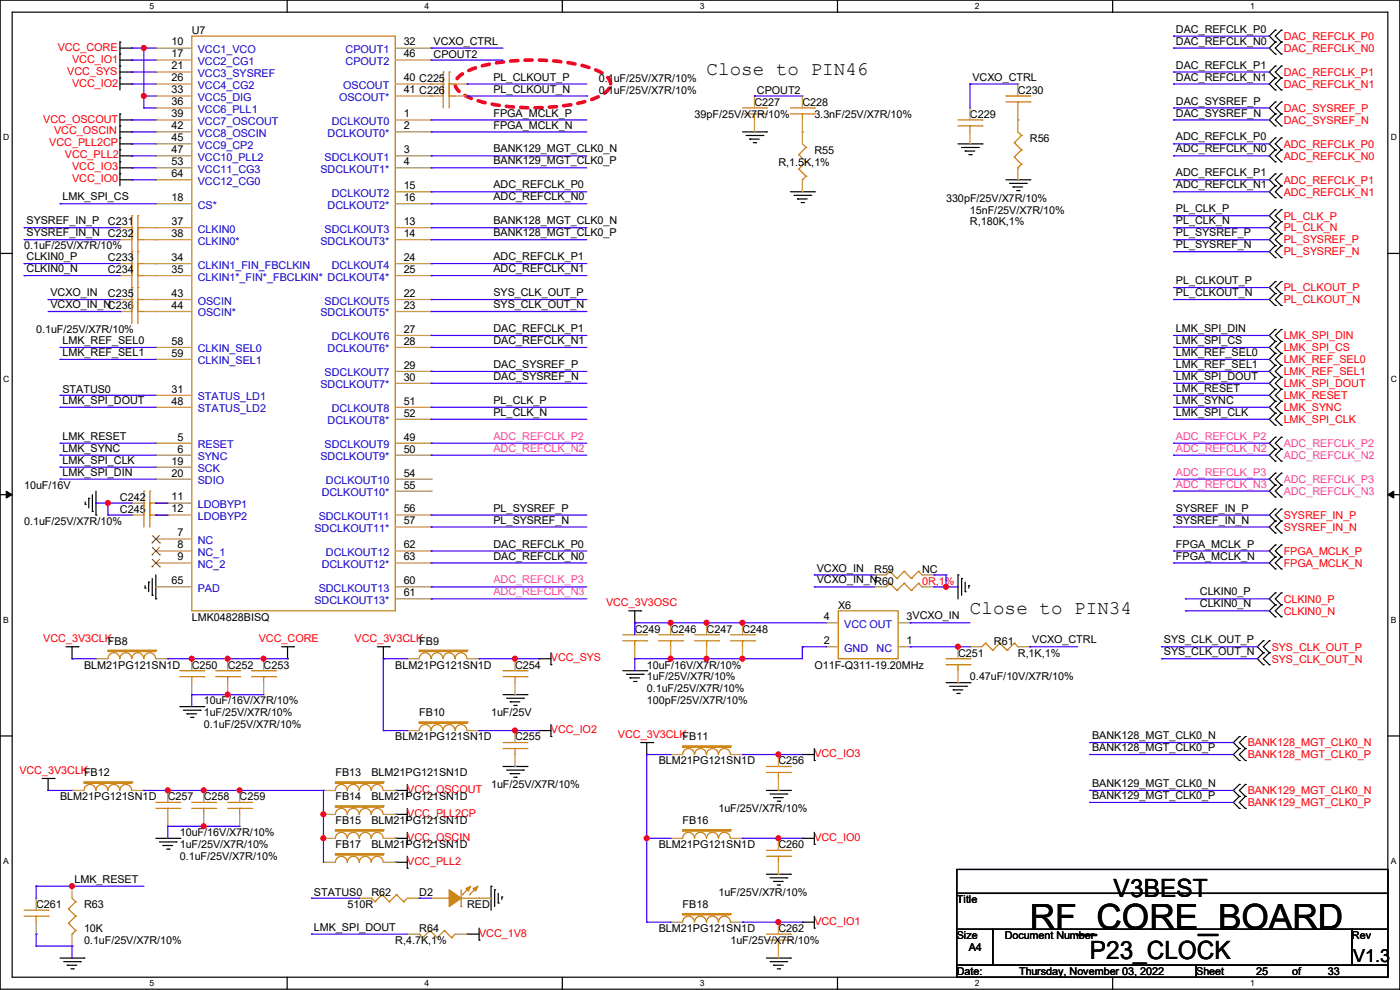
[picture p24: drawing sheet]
<svg xmlns="http://www.w3.org/2000/svg" width="297mm" height="210mm" viewBox="0 0 297 210" stroke-linecap="round" stroke-linejoin="round" font-family="sans-serif">
<defs><g id="words">
<text font-size="7.4" x="218.5" y="197.1">RF_CORE_BOARD</text>
<g font-size="5.3">
<text x="236.3" y="190.2">V3BEST</text>
<text x="231.2" y="203.5">P23_CLOCK</text>
</g>
<g font-size="4.1">
<text x="149.9" y="16">Close to PIN46</text>
<text x="205.8" y="130.3">Close to PIN34</text>
</g>
<text font-size="3.8" x="287.1" y="204.1">V1.3</text>
<g font-size="2.3" fill="#f00">
<text x="12.2" y="10.8">VCC_CORE</text>
<text x="272.3" y="11">DAC_REFCLK_N0</text>
<text x="272.3" y="8.5">DAC_REFCLK_P0</text>
<text x="14.3" y="15.8">VCC_SYS</text>
<text x="15.3" y="13.3">VCC_IO1</text>
<text x="272.3" y="16.1">DAC_REFCLK_P1</text>
<text x="15.3" y="18.4">VCC_IO2</text>
<text x="272.3" y="18.6">DAC_REFCLK_N1</text>
<text x="272.3" y="23.7">DAC_SYSREF_P</text>
<text x="9.2" y="26">VCC_OSCOUT</text>
<text x="11.5" y="28.5">VCC_OSCIN</text>
<text x="272.3" y="26.2">DAC_SYSREF_N</text>
<text x="10.5" y="31.1">VCC_PLL2CP</text>
<text x="13.8" y="33.6">VCC_PLL2</text>
<text x="272.3" y="31.3">ADC_REFCLK_P0</text>
<text x="272.3" y="33.9">ADC_REFCLK_N0</text>
<text x="15.3" y="36.2">VCC_IO3</text>
<text x="15.3" y="38.7">VCC_IO0</text>
<text x="272.3" y="38.9">ADC_REFCLK_P1</text>
<text x="272.3" y="41.5">ADC_REFCLK_N1</text>
<text x="272.3" y="46.6">PL_CLK_P</text>
<text x="272.3" y="49.1">PL_CLK_N</text>
<text x="272.3" y="51.6">PL_SYSREF_P</text>
<text x="272.3" y="54.2">PL_SYSREF_N</text>
<text x="272.3" y="61.8">PL_CLKOUT_P</text>
<text x="272.3" y="64.3">PL_CLKOUT_N</text>
<text x="272.3" y="72">LMK_SPI_DIN</text>
<text x="272.3" y="77">LMK_REF_SEL0</text>
<text x="272.3" y="74.5">LMK_SPI_CS</text>
<text x="272.3" y="79.6">LMK_REF_SEL1</text>
<text x="272.3" y="82.1">LMK_SPI_DOUT</text>
<text x="272.3" y="84.7">LMK_RESET</text>
<text x="272.3" y="87.2">LMK_SYNC</text>
<text x="272.3" y="89.7">LMK_SPI_CLK</text>
<text x="272.3" y="110.1">SYSREF_IN_P</text>
<text x="272.3" y="112.6">SYSREF_IN_N</text>
<text x="272.3" y="117.7">FPGA_MCLK_P</text>
<text x="195.6" y="124">0R,1%</text>
<text x="272.3" y="120.2">FPGA_MCLK_N</text>
<text x="128.6" y="128.6">VCC_3V3OSC</text>
<text x="272.3" y="127.8">CLKIN0_P</text>
<text x="272.3" y="130.4">CLKIN0_N</text>
<text x="9.2" y="136.2">VCC_3V3CLKFB8</text>
<text x="54.9" y="136.2">VCC_CORE</text>
<text x="75.2" y="136.2">VCC_3V3CLKFB9</text>
<text x="116.9" y="140.3">VCC_SYS</text>
<text x="269.8" y="138">SYS_CLK_OUT_P</text>
<text x="269.8" y="140.5">SYS_CLK_OUT_N</text>
<text x="116.9" y="155.5">VCC_IO2</text>
<text x="131.1" y="156.5">VCC_3V3CLKFB11</text>
<text x="172.8" y="160.6">VCC_IO3</text>
<text x="264.7" y="158.3">BANK128_MGT_CLK0_N</text>
<text x="264.7" y="160.9">BANK128_MGT_CLK0_P</text>
<text x="4.1" y="164.2">VCC_3V3CLKFB12</text>
<text x="86.4" y="168.2">VCC_OSCOUT</text>
<text x="86.4" y="173.3">VCC_PLL2CP</text>
<text x="264.7" y="168.5">BANK129_MGT_CLK0_N</text>
<text x="264.7" y="171">BANK129_MGT_CLK0_P</text>
<text x="86.4" y="178.4">VCC_OSCIN</text>
<text x="172.8" y="178.4">VCC_IO0</text>
<text x="86.4" y="183.5">VCC_PLL2</text>
<text x="172.8" y="196.2">VCC_IO1</text>
<text x="101.6" y="198.7">VCC_1V8</text>
</g>
<g font-size="2.3">
<text x="36.4" y="9.7">10</text>
<text x="40.7" y="7.2">U7</text>
<text x="85.6" y="9.7">32</text>
<text x="92" y="9.5">VCXO_CTRL</text>
<text x="249.5" y="9.5">DAC_REFCLK_N0</text>
<text x="249.5" y="6.9">DAC_REFCLK_P0</text>
<text x="36.4" y="12.2">17</text>
<text x="36.4" y="14.7">21</text>
<text x="36.4" y="17.3">26</text>
<text x="85.6" y="17.3">40 C225</text>
<text x="85.6" y="12.2">46</text>
<text x="92" y="12.2">CPOUT2</text>
<text x="104.7" y="17.1">PL_CLKOUT_P</text>
<text x="127" y="17.4">0.1uF/25V/X7R/10%</text>
<text x="206.3" y="17.1">VCXO_CTRL</text>
<text x="249.5" y="17.1">DAC_REFCLK_N1</text>
<text x="249.5" y="14.6">DAC_REFCLK_P1</text>
<text x="36.4" y="19.8">33</text>
<text x="36.4" y="22.4">36</text>
<text x="85.6" y="19.8">41 C226</text>
<text x="104.7" y="19.6">PL_CLKOUT_N</text>
<text x="127" y="19.9">0.1uF/25V/X7R/10%</text>
<text x="160.1" y="22.4">C227</text>
<text x="160.6" y="19.9">CPOUT2</text>
<text x="170.2" y="22.4">C228</text>
<text x="215.9" y="19.9">C230</text>
<text x="249.5" y="22.2">DAC_SYSREF_P</text>
<text x="36.4" y="24.9">39</text>
<text x="36.4" y="27.4">42</text>
<text x="36.4" y="30">45</text>
<text x="85.6" y="24.9">1</text>
<text x="85.6" y="27.4">2</text>
<text x="104.7" y="24.7">FPGA_MCLK_P</text>
<text x="104.7" y="27.3">FPGA_MCLK_N</text>
<text x="147.4" y="25">39pF/25V/X7R/10%</text>
<text x="172.8" y="25">3.3nF/25V/X7R/10%</text>
<text x="205.8" y="25">C229</text>
<text x="249.5" y="24.7">DAC_SYSREF_N</text>
<text x="249.5" y="29.8">ADC_REFCLK_P0</text>
<text x="36.4" y="32.5">47</text>
<text x="36.4" y="35.1">53</text>
<text x="85.6" y="32.5">3</text>
<text x="85.6" y="35.1">4</text>
<text x="104.7" y="32.3">BANK129_MGT_CLK0_N</text>
<text x="104.7" y="34.9">BANK129_MGT_CLK0_P</text>
<text x="165.1" y="35.1">R,1.5K,1%</text>
<text x="172.8" y="32.6">R55</text>
<text x="218.5" y="30.1">R56</text>
<text x="249.5" y="32.3">ADC_REFCLK_N0</text>
<text x="36.4" y="37.6">64</text>
<text x="85.6" y="40.1">15</text>
<text x="104.7" y="40">ADC_REFCLK_P0</text>
<text x="249.5" y="40">ADC_REFCLK_N1</text>
<text x="249.5" y="37.4">ADC_REFCLK_P1</text>
<text x="5.6" y="47.6">SYSREF_IN_P</text>
<text x="13.3" y="42.5">LMK_SPI_CS</text>
<text x="22.9" y="47.8">C231</text>
<text x="36.4" y="42.7">18</text>
<text x="36.4" y="47.8">37</text>
<text x="85.6" y="47.8">13</text>
<text x="85.6" y="42.7">16</text>
<text x="104.7" y="42.5">ADC_REFCLK_N0</text>
<text x="104.7" y="47.6">BANK128_MGT_CLK0_N</text>
<text x="200.7" y="42.8">330pF/25V/X7R/10%</text>
<text x="205.8" y="47.8">R,180K,1%</text>
<text x="205.8" y="45.3">15nF/25V/X7R/10%</text>
<text x="249.5" y="45">PL_CLK_P</text>
<text x="249.5" y="47.6">PL_CLK_N</text>
<text x="5.1" y="52.9">0.1uF/25V/X7R/10%</text>
<text x="5.6" y="50.1">SYSREF_IN_N</text>
<text x="22.9" y="50.4">C232</text>
<text x="36.4" y="50.3">38</text>
<text x="85.6" y="50.3">14</text>
<text x="104.7" y="50.1">BANK128_MGT_CLK0_P</text>
<text x="249.5" y="50.1">PL_SYSREF_P</text>
<text x="249.5" y="52.7">PL_SYSREF_N</text>
<text x="5.6" y="55.2">CLKIN0_P</text>
<text x="5.6" y="57.7">CLKIN0_N</text>
<text x="22.9" y="55.5">C233</text>
<text x="22.9" y="58">C234</text>
<text x="36.4" y="55.4">34</text>
<text x="36.4" y="57.9">35</text>
<text x="85.6" y="55.4">24</text>
<text x="85.6" y="57.9">25</text>
<text x="104.7" y="55.2">ADC_REFCLK_P1</text>
<text x="104.7" y="57.7">ADC_REFCLK_N1</text>
<text x="10.7" y="62.8">VCXO_IN</text>
<text x="10.7" y="65.4">VCXO_IN_NC236</text>
<text x="22.9" y="63.1">C235</text>
<text x="36.4" y="63">43</text>
<text x="36.4" y="65.5">44</text>
<text x="85.6" y="63">22</text>
<text x="85.6" y="65.5">23</text>
<text x="104.7" y="62.8">SYS_CLK_OUT_P</text>
<text x="104.7" y="65.4">SYS_CLK_OUT_N</text>
<text x="249.5" y="60.3">PL_CLKOUT_P</text>
<text x="249.5" y="62.8">PL_CLKOUT_N</text>
<text x="7.7" y="70.7">0.1uF/25V/X7R/10%</text>
<text x="85.6" y="70.6">27</text>
<text x="104.7" y="70.4">DAC_REFCLK_P1</text>
<text x="249.5" y="70.4">LMK_SPI_DIN</text>
<text x="13.3" y="73">LMK_REF_SEL0</text>
<text x="13.3" y="75.5">LMK_REF_SEL1</text>
<text x="36.4" y="73.2">58</text>
<text x="36.4" y="75.7">59</text>
<text x="85.6" y="73.2">28</text>
<text x="104.7" y="73">DAC_REFCLK_N1</text>
<text x="249.5" y="75.5">LMK_REF_SEL0</text>
<text x="249.5" y="73">LMK_SPI_CS</text>
<text x="13.3" y="83.4">STATUS0</text>
<text x="36.4" y="83.3">31</text>
<text x="85.6" y="78.2">29</text>
<text x="85.6" y="80.8">30</text>
<text x="104.7" y="78.1">DAC_SYSREF_P</text>
<text x="104.7" y="80.6">DAC_SYSREF_N</text>
<text x="249.5" y="78.1">LMK_REF_SEL1</text>
<text x="249.5" y="80.6">LMK_SPI_DOUT</text>
<text x="249.5" y="83.1">LMK_RESET</text>
<text x="13.3" y="85.7">LMK_SPI_DOUT</text>
<text x="36.4" y="85.9">48</text>
<text x="85.6" y="85.9">51</text>
<text x="85.6" y="88.4">52</text>
<text x="104.7" y="85.7">PL_CLK_P</text>
<text x="104.7" y="88.2">PL_CLK_N</text>
<text x="249.5" y="85.7">LMK_SYNC</text>
<text x="249.5" y="88.2">LMK_SPI_CLK</text>
<text x="13.3" y="95.8">LMK_SYNC</text>
<text x="13.3" y="93.3">LMK_RESET</text>
<text x="37.6" y="93.5">5</text>
<text x="85.6" y="93.5">49</text>
<text x="13.3" y="98.4">LMK_SPI_CLK</text>
<text x="13.3" y="100.9">LMK_SPI_DIN</text>
<text x="36.4" y="98.6">19</text>
<text x="36.4" y="101.1">20</text>
<text x="37.6" y="96">6</text>
<text x="85.6" y="96">50</text>
<text x="85.6" y="101.1">54</text>
<text x="5.1" y="103.7">10uF/16V</text>
<text x="25.4" y="106.3">C242</text>
<text x="36.4" y="106.2">11</text>
<text x="85.6" y="103.6">55</text>
<text x="5.1" y="111.3">0.1uF/25V/X7R/10%</text>
<text x="25.4" y="108.8">C245</text>
<text x="36.4" y="108.7">12</text>
<text x="37.6" y="113.8">7</text>
<text x="85.6" y="108.7">56</text>
<text x="85.6" y="111.3">57</text>
<text x="104.7" y="108.5">PL_SYSREF_P</text>
<text x="104.7" y="111.1">PL_SYSREF_N</text>
<text x="249.5" y="108.5">SYSREF_IN_P</text>
<text x="249.5" y="111.1">SYSREF_IN_N</text>
<text x="37.6" y="116.3">8</text>
<text x="37.6" y="118.9">9</text>
<text x="85.6" y="116.3">62</text>
<text x="85.6" y="118.9">63</text>
<text x="104.7" y="116.2">DAC_REFCLK_P0</text>
<text x="104.7" y="118.7">DAC_REFCLK_N0</text>
<text x="249.5" y="116.2">FPGA_MCLK_P</text>
<text x="249.5" y="118.7">FPGA_MCLK_N</text>
<text x="36.4" y="124">65</text>
<text x="85.6" y="124">60</text>
<text x="173.3" y="121.2">VCXO_IN</text>
<text x="173.3" y="123.8">VCXO_IN_NR60</text>
<text x="185.5" y="121.5">R59</text>
<text x="195.6" y="121.5">NC</text>
<text x="40.7" y="131.7">LMK04828BISQ</text>
<text x="85.6" y="126.5">61</text>
<text x="174.8" y="131.6">4</text>
<text x="177.8" y="129.1">X6</text>
<text x="192.3" y="131.6">3VCXO_IN</text>
<text x="254.6" y="126.3">CLKIN0_P</text>
<text x="254.6" y="128.9">CLKIN0_N</text>
<text x="134.7" y="134.2">C249</text>
<text x="142.3" y="134.2">C246</text>
<text x="149.9" y="134.2">C247</text>
<text x="157.5" y="134.2">C248</text>
<text x="174.8" y="136.7">2</text>
<text x="192.3" y="136.7">1</text>
<text x="210.9" y="136.7">R61</text>
<text x="219" y="136.5">VCXO_CTRL</text>
<text x="246.9" y="136.5">SYS_CLK_OUT_P</text>
<text x="17.8" y="141.8">BLM21PG121SN1D</text>
<text x="40.7" y="141.8">C250</text>
<text x="48.3" y="141.8">C252</text>
<text x="55.9" y="141.8">C253</text>
<text x="83.9" y="141.8">BLM21PG121SN1D</text>
<text x="109.3" y="141.8">C254</text>
<text x="137.2" y="141.8">10uF/16V/X7R/10%</text>
<text x="172.8" y="141.8">O11F-Q311-19.20MHz</text>
<text x="203.2" y="139.3">C251</text>
<text x="215.9" y="139.3">R,1K,1%</text>
<text x="246.9" y="139">SYS_CLK_OUT_N</text>
<text x="43.2" y="149.4">10uF/16V/X7R/10%</text>
<text x="137.2" y="146.9">0.1uF/25V/X7R/10%</text>
<text x="137.2" y="144.4">1uF/25V/X7R/10%</text>
<text x="137.2" y="149.4">100pF/25V/X7R/10%</text>
<text x="205.8" y="144.4">0.47uF/10V/X7R/10%</text>
<text x="43.2" y="154.5">0.1uF/25V/X7R/10%</text>
<text x="43.2" y="152">1uF/25V/X7R/10%</text>
<text x="88.9" y="152">FB10</text>
<text x="104.2" y="152">1uF/25V</text>
<text x="83.9" y="157.1">BLM21PG121SN1D</text>
<text x="109.3" y="157.1">C255</text>
<text x="231.7" y="156.8">BANK128_MGT_CLK0_N</text>
<text x="231.7" y="159.3">BANK128_MGT_CLK0_P</text>
<text x="71.2" y="164.7">FB13</text>
<text x="78.8" y="164.7">BLM21PG121SN1D</text>
<text x="104.2" y="167.2">1uF/25V/X7R/10%</text>
<text x="139.7" y="162.1">BLM21PG121SN1D</text>
<text x="165.1" y="162.1">C256</text>
<text x="231.7" y="167">BANK129_MGT_CLK0_N</text>
<text x="12.7" y="169.8">BLM21PG121SN1D</text>
<text x="35.6" y="169.8">C257</text>
<text x="43.2" y="169.8">C258</text>
<text x="50.8" y="169.8">C259</text>
<text x="71.2" y="169.8">FB14</text>
<text x="78.8" y="169.8">BLM21PG121SN1D</text>
<text x="152.4" y="172.3">1uF/25V/X7R/10%</text>
<text x="231.7" y="169.5">BANK129_MGT_CLK0_P</text>
<text x="38.1" y="177.4">10uF/16V/X7R/10%</text>
<text x="38.1" y="179.9">1uF/25V/X7R/10%</text>
<text x="71.2" y="179.9">FB17</text>
<text x="71.2" y="174.8">FB15</text>
<text x="78.8" y="179.9">BLM21PG121SN1D</text>
<text x="78.8" y="174.8">BLM21PG121SN1D</text>
<text x="139.7" y="179.9">BLM21PG121SN1D</text>
<text x="144.8" y="174.8">FB16</text>
<text x="165.1" y="179.9">C260</text>
<text x="38.1" y="182.5">0.1uF/25V/X7R/10%</text>
<text x="15.8" y="187.3">LMK_RESET</text>
<text x="66.6" y="190">STATUS0</text>
<text x="78.8" y="190.1">R62</text>
<text x="88.9" y="190.1">D2</text>
<text x="152.4" y="190.1">1uF/25V/X7R/10%</text>
<text x="203" y="191.6">Title</text>
<text x="7.7" y="192.6">C261</text>
<text x="17.8" y="192.6">R63</text>
<text x="17.8" y="197.7">10K</text>
<text x="66.6" y="197.4">LMK_SPI_DOUT</text>
<text x="73.7" y="192.6">510R</text>
<text x="88.9" y="197.7">R64</text>
<text x="99.1" y="192.6">RED</text>
<text x="139.7" y="197.7">BLM21PG121SN1D</text>
<text x="144.8" y="192.6">FB18</text>
<text x="165.1" y="197.7">C262</text>
<text x="17.8" y="200.2">0.1uF/25V/X7R/10%</text>
<text x="83.9" y="200.2">R,4.7K,1%</text>
<text x="155" y="200.2">1uF/25V/X7R/10%</text>
<text x="203" y="199.2">Size</text>
<text x="205.5" y="201.8">A4</text>
<text x="213.1" y="199.2">Document Number</text>
<text x="286.8" y="199.2">Rev</text>
<text x="203" y="206.8">Date:</text>
<text x="216.2" y="206.8">Thursday, November 03, 2022</text>
<text x="253.8" y="206.8">Sheet</text>
<text x="266.5" y="206.8">25</text>
<text x="274.1" y="206.8">of</text>
<text x="281.7" y="206.8">33</text>
</g>
<g font-size="2.3" fill="#00c">
<text x="42" y="11.3">VCC1_VCO</text>
<text x="73.3" y="11.3">CPOUT1</text>
<text x="42" y="13.8">VCC2_CG1</text>
<text x="42" y="16.3">VCC3_SYSREF</text>
<text x="73.3" y="13.8">CPOUT2</text>
<text x="42" y="18.9">VCC4_CG2</text>
<text x="42" y="21.4">VCC5_DIG</text>
<text x="42" y="24">VCC6_PLL1</text>
<text x="71.9" y="21.4">OSCOUT*</text>
<text x="72.8" y="18.9">OSCOUT</text>
<text x="42" y="26.5">VCC7_OSCOUT</text>
<text x="42" y="29">VCC8_OSCIN</text>
<text x="69.5" y="29">DCLKOUT0*</text>
<text x="70.4" y="26.5">DCLKOUT0</text>
<text x="42" y="31.6">VCC9_CP2</text>
<text x="42" y="34.1">VCC10_PLL2</text>
<text x="68.9" y="34.1">SDCLKOUT1</text>
<text x="42" y="36.7">VCC11_CG3</text>
<text x="42" y="39.2">VCC12_CG0</text>
<text x="68" y="36.7">SDCLKOUT1*</text>
<text x="70.4" y="41.7">DCLKOUT2</text>
<text x="42" y="44.3">CS*</text>
<text x="69.5" y="44.3">DCLKOUT2*</text>
<text x="42" y="49.4">CLKIN0</text>
<text x="42" y="51.9">CLKIN0*</text>
<text x="68" y="51.9">SDCLKOUT3*</text>
<text x="68.9" y="49.4">SDCLKOUT3</text>
<text x="42" y="57">CLKIN1_FIN_FBCLKIN</text>
<text x="42" y="59.5">CLKIN1*_FIN*_FBCLKIN* DCLKOUT4*</text>
<text x="70.4" y="57">DCLKOUT4</text>
<text x="42" y="64.6">OSCIN</text>
<text x="68.9" y="64.6">SDCLKOUT5</text>
<text x="42" y="67.1">OSCIN*</text>
<text x="68" y="67.1">SDCLKOUT5*</text>
<text x="42" y="74.8">CLKIN_SEL0</text>
<text x="42" y="77.3">CLKIN_SEL1</text>
<text x="69.5" y="74.8">DCLKOUT6*</text>
<text x="70.4" y="72.2">DCLKOUT6</text>
<text x="68" y="82.4">SDCLKOUT7*</text>
<text x="68.9" y="79.8">SDCLKOUT7</text>
<text x="42" y="84.9">STATUS_LD1</text>
<text x="42" y="87.5">STATUS_LD2</text>
<text x="70.4" y="87.5">DCLKOUT8</text>
<text x="42" y="95.1">RESET</text>
<text x="68.9" y="95.1">SDCLKOUT9</text>
<text x="69.5" y="90">DCLKOUT8*</text>
<text x="42" y="97.6">SYNC</text>
<text x="42" y="100.2">SCK</text>
<text x="68" y="97.6">SDCLKOUT9*</text>
<text x="42" y="107.8">LDOBYP1</text>
<text x="42" y="102.7">SDIO</text>
<text x="68.2" y="105.2">DCLKOUT10*</text>
<text x="69.1" y="102.7">DCLKOUT10</text>
<text x="42" y="110.3">LDOBYP2</text>
<text x="66.7" y="112.9">SDCLKOUT11*</text>
<text x="67.6" y="110.3">SDCLKOUT11</text>
<text x="42" y="115.4">NC</text>
<text x="42" y="117.9">NC_1</text>
<text x="69.1" y="117.9">DCLKOUT12</text>
<text x="42" y="120.5">NC_2</text>
<text x="42" y="125.6">PAD</text>
<text x="67.6" y="125.6">SDCLKOUT13</text>
<text x="68.2" y="120.5">DCLKOUT12*</text>
<text x="66.7" y="128.1">SDCLKOUT13*</text>
<text x="179.1" y="133.2">VCC OUT</text>
<text x="179.1" y="138.3">GND</text>
<text x="186" y="138.3">NC</text>
</g>
<g font-size="2.3" fill="#f0f">
<text x="104.7" y="93.3">ADC_REFCLK_P2</text>
<text x="104.7" y="95.8">ADC_REFCLK_N2</text>
<text x="249.5" y="93.3">ADC_REFCLK_P2</text>
<text x="249.5" y="95.8">ADC_REFCLK_N2</text>
<text x="272.3" y="94.8">ADC_REFCLK_P2</text>
<text x="249.5" y="100.9">ADC_REFCLK_P3</text>
<text x="272.3" y="97.4">ADC_REFCLK_N2</text>
<text x="249.5" y="103.5">ADC_REFCLK_N3</text>
<text x="272.3" y="102.4">ADC_REFCLK_P3</text>
<text x="272.3" y="105">ADC_REFCLK_N3</text>
<text x="104.7" y="123.8">ADC_REFCLK_P3</text>
<text x="104.7" y="126.3">ADC_REFCLK_N3</text>
</g>
<g font-size="1.8">
<text x="31.7" y="1.9">5</text>
<text x="90.1" y="1.9">4</text>
<text x="148.5" y="1.9">3</text>
<text x="206.8" y="1.9">2</text>
<text x="265.2" y="1.9">1</text>
<text x=".7" y="29.8">D</text>
<text x="295.1" y="29.8">D</text>
<text x=".7" y="80.9">C</text>
<text x="295.1" y="80.9">C</text>
<text x=".7" y="132.1">B</text>
<text x="295.1" y="132.1">B</text>
<text x=".7" y="183.3">A</text>
<text x="295.1" y="183.3">A</text>
<text x="31.7" y="209.2">5</text>
<text x="90.1" y="209.2">4</text>
<text x="148.5" y="209.2">3</text>
<text x="206.8" y="209.2">2</text>
<text x="265.2" y="209.2">1</text>
</g>
</g></defs>
<path d="M0 0h297v209.8h-297zM2.6 2.6h291.8v204.7h-291.8z" fill="none" stroke="#000" stroke-width=".25"/>
<g fill="#fff">
<path d="M31.7 .3h1v2h-1z"/>
<path d="M31.7 207.6h1v1.9h-1z"/>
</g>
<path d="M60.9 0v2.6M60.9 207.3v2.5" fill="none" stroke="#000" stroke-width=".25"/>
<g fill="#fff">
<path d="M90.1 .3h1v2h-1z"/>
<path d="M90.1 207.6h1v1.9h-1z"/>
</g>
<path d="M119.3 0v2.6M119.3 207.3v2.5" fill="none" stroke="#000" stroke-width=".25"/>
<g fill="#fff">
<path d="M148.5 .3h.9v2h-.9z"/>
<path d="M148.5 207.6h.9v1.9h-.9z"/>
</g>
<path d="M177.7 0v2.6M177.7 207.3v2.5" fill="none" stroke="#000" stroke-width=".25"/>
<g fill="#fff">
<path d="M206.8 .3h1v2h-1z"/>
<path d="M206.8 207.6h1v1.9h-1z"/>
</g>
<path d="M236.1 0v2.6M236.1 207.3v2.5" fill="none" stroke="#000" stroke-width=".25"/>
<g fill="#fff">
<path d="M265.2 .3h1v2h-1z"/>
<path d="M265.2 207.6h1v1.9h-1z"/>
<path d="M.7 28.2h1.2v1.9h-1.2z"/>
<path d="M295.1 28.2h1.2v1.9h-1.2z"/>
<path d="M.7 79.3h1.2v2h-1.2z"/>
<path d="M295.1 79.3h1.2v2h-1.2z"/>
</g>
<path d="M0 53.8h2.6M294.4 53.8h2.6" fill="none" stroke="#000" stroke-width=".25"/>
<g fill="#fff">
<path d="M.7 130.5h1.2v2h-1.2z"/>
<path d="M295.1 130.5h1.1v2h-1.1z"/>
</g>
<path d="M0 104.9h2.6M294.4 104.9h2.6" fill="none" stroke="#000" stroke-width=".25"/>
<path d="M1.3 104.2l1.3 .7-1.3 .8zM294.4 104.9l1.3-.7v1.5z" fill="#000" stroke="#000" stroke-width=".21"/>
<g fill="#fff">
<path d="M.7 181.7h1.2v2h-1.2z"/>
<path d="M295.1 181.7h1.1v2h-1.1z"/>
</g>
<g fill="none" stroke="#000" stroke-width=".25">
<path d="M25.4 8.9h.1M25.4 11.5h.1M25.4 14h.1M25.4 16.6h.1M25.4 10.2h2.6M25.4 8.9v10.2M25.4 12.7h2.6M25.4 15.3h2.6M25.4 17.8h2.6M28 10.2h.1M28 12.7h.1M28 15.3h.1"/>
<path d="M28 17.8h.1M270.6 8.9h.1M270.6 11.5h.1M270.6 6.4h.1M270.6 16.6h.1M270.6 19.1h.1M270.6 14h.1M270.6 8.9l-1.3 1.3 1.3 1.3M270.6 6.4l-1.3 1.3 1.3 1.2M270.6 16.6l-1.3 1.2 1.3 1.3M270.6 14l-1.3 1.3 1.3 1.3M271.8 11.5h.1"/>
<path d="M271.8 8.9h.1M271.8 6.4h.1M271.8 19.1h.1M271.8 16.6h.1M271.8 14h.1M271.8 8.9l-1.2 1.3 1.2 1.3M271.8 6.4l-1.2 1.3 1.2 1.2M271.8 16.6l-1.2 1.2 1.2 1.3M271.8 14l-1.2 1.3 1.2 1.3M25.4 24.2h.1M25.4 26.7h.1M25.4 29.3h.1"/>
<path d="M25.4 31.8h.1M25.4 34.3h.1M25.4 36.9h.1M25.4 38.1h2.6M25.4 28h2.6M25.4 30.5h2.6M25.4 24.2v15.2M25.4 25.4h2.6M25.4 33.1h2.6M25.4 35.6h2.6M28 25.4h.1M28 28h.1"/>
<path d="M28 30.5h.1M28 33.1h.1M28 35.6h.1M28 38.1h.1M157.5 28h5.1M158.3 28.7h3.5M159 29.5h.1M159 29.5h2.1M159.8 30.3h.5M160.3 30.3h.1M161.8 28.7h.1M162.6 28h.1"/>
<path d="M203.2 30.5h5.1M204 31.3h3.6M204.8 32h.1M204.8 32h2M205.5 32.8h.5M206 32.8h.1M207.6 31.3h.1M208.3 30.5h.1M213.4 38.1h5.1M214.2 38.9h3.5M214.9 39.7h.1M214.9 39.7h2.1"/>
<path d="M217.7 38.9h.1M218.5 38.1h.1M270.6 24.2h.1M270.6 26.7h.1M270.6 21.6h.1M270.6 29.3h.1M270.6 31.8h.1M270.6 34.3h.1M270.6 36.9h.1M270.6 39.4h.1M270.6 24.2l-1.3 1.2 1.3 1.3M270.6 21.6l-1.3 1.3 1.3 1.3"/>
<path d="M270.6 29.3l-1.3 1.2 1.3 1.3M270.6 31.8l-1.3 1.3 1.3 1.2M270.6 36.9l-1.3 1.2 1.3 1.3M270.6 39.4l-1.3 1.3 1.3 1.3M271.8 26.7h.1M271.8 24.2h.1M271.8 21.6h.1M271.8 31.8h.1M271.8 29.3h.1M271.8 34.3h.1M271.8 39.4h.1M271.8 36.9h.1"/>
<path d="M271.8 24.2l-1.2 1.2 1.2 1.3M271.8 21.6l-1.2 1.3 1.2 1.3M271.8 29.3l-1.2 1.2 1.2 1.3M271.8 31.8l-1.2 1.3 1.2 1.2M271.8 36.9l-1.2 1.2 1.2 1.3M271.8 39.4l-1.2 1.3 1.2 1.3M167.7 40.7h5.1M168.4 41.4h3.6M169.2 42.2h.1M169.2 42.2h2M170 43h.5M170.5 43h.1"/>
<path d="M172 41.4h.1M172.8 40.7h.1M215.7 40.4h.5M216.2 40.4h.1M270.6 59.7h.1M270.6 42h.1M270.6 47h.1M270.6 49.6h.1M270.6 44.5h.1M270.6 52.1h.1M270.6 54.7h.1M270.6 59.7l-1.3 1.3 1.3 1.3"/>
<path d="M270.6 47l-1.3 1.3 1.3 1.3M270.6 44.5l-1.3 1.3 1.3 1.2M270.6 49.6l-1.3 1.2 1.3 1.3M270.6 52.1l-1.3 1.3 1.3 1.3M271.8 59.7h.1M271.8 42h.1M271.8 49.6h.1M271.8 47h.1M271.8 44.5h.1M271.8 52.1h.1M271.8 54.7h.1M271.8 59.7l-1.2 1.3 1.2 1.3"/>
<path d="M271.8 47l-1.2 1.3 1.2 1.3M271.8 44.5l-1.2 1.3 1.2 1.2M271.8 49.6l-1.2 1.2 1.2 1.3M271.8 52.1l-1.2 1.3 1.2 1.3M270.6 75h.1M270.6 77.5h.1M270.6 72.4h.1M270.6 69.9h.1M270.6 62.3h.1M270.6 64.8h.1M270.6 75l-1.3 1.2 1.3 1.3M270.6 77.5l-1.3 1.3 1.3 1.3"/>
<path d="M270.6 72.4l-1.3 1.3 1.3 1.3M270.6 69.9l-1.3 1.3 1.3 1.2M270.6 62.3l-1.3 1.2 1.3 1.3M271.8 77.5h.1M271.8 75h.1M271.8 72.4h.1M271.8 69.9h.1M271.8 62.3h.1M271.8 64.8h.1M271.8 75l-1.2 1.2 1.2 1.3M271.8 77.5l-1.2 1.3 1.2 1.3M271.8 72.4l-1.2 1.3 1.2 1.3"/>
<path d="M271.8 69.9l-1.2 1.3 1.2 1.2M271.8 62.3l-1.2 1.2 1.2 1.3M270.6 80.1h.1M270.6 82.6h.1M270.6 85.1h.1M270.6 87.7h.1M270.6 90.2h.1M270.6 92.8h.1M270.6 95.3h.1M270.6 97.8h.1M270.6 80.1l-1.3 1.2 1.3 1.3M270.6 82.6l-1.3 1.3 1.3 1.2"/>
<path d="M270.6 85.1l-1.3 1.3 1.3 1.3M270.6 87.7l-1.3 1.2 1.3 1.3M270.6 92.8l-1.3 1.2 1.3 1.3M270.6 95.3l-1.3 1.3 1.3 1.2M271.8 80.1h.1M271.8 82.6h.1M271.8 85.1h.1M271.8 87.7h.1M271.8 90.2h.1M271.8 95.3h.1M271.8 92.8h.1M271.8 97.8h.1"/>
<path d="M271.8 80.1l-1.2 1.2 1.2 1.3M271.8 82.6l-1.2 1.3 1.2 1.2M271.8 85.1l-1.2 1.3 1.2 1.3M271.8 87.7l-1.2 1.2 1.2 1.3M271.8 92.8l-1.2 1.2 1.2 1.3M271.8 95.3l-1.2 1.3 1.2 1.2M18.1 107h.1M18.1 106.5v.5M18.8 105.7h.1M18.8 105.7v2M19.6 108.5h.1M19.6 104.9v3.6"/>
<path d="M20.4 109.3h.1M20.4 104.2v5.1M270.6 115.6h.1M270.6 118.2h.1M270.6 108h.1M270.6 110.5h.1M270.6 113.1h.1M270.6 100.4h.1M270.6 102.9h.1M270.6 105.5h.1M270.6 115.6l-1.3 1.3 1.3 1.3M270.6 118.2l-1.3 1.2 1.3 1.3"/>
<path d="M270.6 108l-1.3 1.3 1.3 1.2M270.6 110.5l-1.3 1.3 1.3 1.3M270.6 100.4l-1.3 1.2 1.3 1.3M270.6 102.9l-1.3 1.3 1.3 1.3M271.8 118.2h.1M271.8 115.6h.1M271.8 110.5h.1M271.8 108h.1M271.8 113.1h.1M271.8 102.9h.1M271.8 100.4h.1M271.8 105.5h.1"/>
<path d="M271.8 115.6l-1.2 1.3 1.2 1.3M271.8 118.2l-1.2 1.2 1.2 1.3M271.8 108l-1.2 1.3 1.2 1.2M271.8 110.5l-1.2 1.3 1.2 1.3M271.8 100.4l-1.2 1.2 1.2 1.3M271.8 102.9l-1.2 1.3 1.2 1.3M14 137.2h2.6M15.3 139.7h.1M15.3 137.2v2.5M16.6 137.2h.1M30.8 124.8h.1M30.8 124.2v.6"/>
<path d="M31.5 123.5h.1M31.5 123.5v2M32.3 126.3h.1M32.3 122.7v3.6M33.1 127h.1M33.1 122v5M59.7 137.2h2.6M61 139.7h.1M61 137.2v2.5M62.3 137.2h.1M80.1 137.2h2.5M81.3 139.7h.1"/>
<path d="M81.3 137.2v2.5M82.6 137.2h.1M114.3 139.7h.1M114.3 139.7h2.6M116.9 138.5v2.5M133.4 129.6h2.5M134.7 132.1h.1M134.7 129.6v2.5M135.9 129.6h.1M203.2 122h.1M203.2 122v5M204 122.7h.1"/>
<path d="M204 122.7v3.6M204.8 125.5h.1M204.8 123.5v2M205.5 124.2h.1M205.5 124.2v.6M268 135.9h.1M268 138.5h.1M268 135.9l-1.3 1.3 1.3 1.3M268 138.5l-1.3 1.2 1.3 1.3M269.3 138.5h.1M269.3 135.9h.1M269.3 135.9l-1.3 1.3 1.3 1.3"/>
<path d="M269.3 138.5l-1.3 1.2 1.3 1.3M270.6 120.7h.1M270.6 125.8h.1M270.6 128.3h.1M270.6 130.9h.1M270.6 125.8l-1.3 1.2 1.3 1.3M270.6 128.3l-1.3 1.3 1.3 1.3M271.8 120.7h.1M271.8 128.3h.1M271.8 125.8h.1M271.8 130.9h.1M271.8 125.8l-1.2 1.2 1.2 1.3"/>
<path d="M271.8 128.3l-1.2 1.3 1.2 1.3M0 156.1h2.6M38.1 149.9h5.1M38.9 150.7h3.6M39.7 151.4h.1M39.7 151.4h2M40.4 152.2h.5M40.9 152.2h.1M42.5 150.7h.1M43.2 149.9h.1M106.7 147.4h5.1M107.5 148.1h3.5"/>
<path d="M108.2 148.9h.1M108.2 148.9h2.1M109 149.6h.5M109.5 149.6h.1M111 148.1h.1M111.8 147.4h.1M114.3 155h.1M114.3 155h2.6M116.9 141h.1M116.9 156.3h.1M116.9 153.7v2.6M132.1 142.3h5.1"/>
<path d="M132.9 143h3.5M133.6 143.8h.1M133.6 143.8h2.1M134.4 144.6h.5M134.9 144.6h.1M135.9 157.5h2.6M136.4 143h.1M137.2 142.3h.1M137.2 157.5v2.6M138.5 157.5h.1M172.8 158.8v2.5M200.7 144.8h5.1"/>
<path d="M201.5 145.6h3.5M202.2 146.3h.1M202.2 146.3h2.1M203 147.1h.5M203.5 147.1h.1M205 145.6h.1M205.8 144.8h.1M262.9 156.3h.1M262.9 158.8h.1M262.9 156.3l-1.2 1.2 1.2 1.3M262.9 158.8l-1.2 1.3 1.2 1.2M264.2 158.8h.1"/>
<path d="M264.2 156.3h.1M264.2 156.3l-1.3 1.2 1.3 1.3M264.2 158.8l-1.3 1.3 1.3 1.2M268 141h.1M269.3 141h.1M294.4 156.1h2.6M8.9 165.1h2.6M10.2 167.7h.1M10.2 165.1v2.6M11.5 165.1h.1M33.1 177.8h5M33.8 178.6h3.6"/>
<path d="M34.6 179.4h.1M34.6 179.4h2M37.4 178.6h.1M38.1 177.8h.1M83.9 167.7h.1M83.9 172.8h.1M83.9 177.8h.1M83.9 167.7h2.5M83.9 172.8h2.5M83.9 177.8h2.5M86.4 169h.1M86.4 174h.1"/>
<path d="M86.4 179.1h.1M86.4 166.4v2.6M86.4 171.5v2.5M86.4 176.6v2.5M106.7 162.6h5.1M107.5 163.4h3.5M108.2 164.1h.1M108.2 164.1h2.1M109 164.9h.5M109.5 164.9h.1M111 163.4h.1M111.8 162.6h.1"/>
<path d="M137.2 160.1h.1M162.6 167.7h5.1M163.4 168.4h3.5M164.1 169.2h.1M164.1 169.2h2.1M164.9 170h.5M165.4 170h.1M166.9 168.4h.1M167.7 167.7h.1M170.2 177.8h.1M170.2 160.1h.1M170.2 177.8h2.6"/>
<path d="M170.2 160.1h2.6M172.8 179.1h.1M172.8 161.3h.1M172.8 176.6v2.5M262.9 161.3h.1M262.9 166.4h.1M262.9 169h.1M262.9 171.5h.1M262.9 166.4l-1.2 1.3 1.2 1.3M262.9 169l-1.2 1.2 1.2 1.3M264.2 161.3h.1M264.2 169h.1"/>
<path d="M264.2 166.4h.1M264.2 171.5h.1M264.2 166.4l-1.3 1.3 1.3 1.3M264.2 169l-1.3 1.2 1.3 1.3M35.3 180.1h.6M35.9 180.1h.1M83.9 182.9h.1M83.9 182.9h2.5M86.4 184.2h.1M86.4 181.7v2.5M99.1 198.2h.1M99.1 198.2h2.5"/>
<path d="M101.6 199.4h.1M101.6 196.9v2.5M104.2 188h.1M104.2 188v5.1M104.9 188.8h.1M104.9 188.8v3.5M105.7 191.6h.1M105.7 189.5v2.1M106.5 190.3h.1M106.5 190.3v.5M162.6 185.5h5.1M163.4 186.2h3.5"/>
<path d="M164.1 187h.1M164.1 187h2.1M164.9 187.7h.5M165.4 187.7h.1M166.9 186.2h.1M167.7 185.5h.1M170.2 195.6h.1M170.2 195.6h2.6M172.8 196.9h.1M172.8 194.4v2.5M203 184.4h91.4v5.1h-91.4zM203 189.5h91.4v7.6h-91.4z"/>
<path d="M203 197.1h7.6v7.7h-7.6zM210.6 197.1h76.2v7.7h-76.2zM286.8 197.1h7.6v7.7h-7.6zM12.7 203.2h5.1M13.5 204h3.6M14.3 204.8h.1M14.3 204.8h2M15 205.5h.5M15.5 205.5h.1M17.1 204h.1M17.8 203.2h.1M162.6 203.2h5.1"/>
<path d="M163.4 204h3.5M164.1 204.8h.1M164.1 204.8h2.1M164.9 205.5h.5M165.4 205.5h.1M166.9 204h.1M167.7 203.2h.1M203 204.8h50.8v2.5h-50.8zM253.8 204.8h40.6v2.5h-40.6z"/>
</g>
<path d="M97.5 16.1a20.4 20.4 0 0 1 10-3.1 44.6 44.6 0 0 1 18.4 1.6 6.2 6.2 0 0 1 3.5 2.6 2.02 2.02 0 0 1-.8 2.3 20.4 20.4 0 0 1-10 3.1 44.6 44.6 0 0 1-18.4-1.6 6.2 6.2 0 0 1-3.5-2.6 2.02 2.02 0 0 1 .8-2.3z" fill="none" stroke="#f00" stroke-width=".76" stroke-dasharray="1.5 1.5"/>
<g fill="none" stroke="#cc8006" stroke-width=".25">
<path d="M40.7 7.7h43.2v121.9h-43.2zM94 15.3h.1M94 17.8h.1M94 15.3v7.6M95.3 15.3h.1M95.3 17.8h.1M95.3 15.3v7.6M95.3 17.8h1.3M95.3 20.4h.1M95.3 20.4h1.3M157.5 22.9h5.1M157.5 24.2h5.1"/>
<path d="M160.1 24.2h.1M160.1 24.2v1.2M162.6 22.9h.1M162.6 24.2h.1M167.7 22.9h5.1M167.7 24.2h5.1M169.5 35.9h.1M169.5 32.8h.1M169.5 35.9l1.5 1.5M169.5 32.8l1.5 1.5M170.2 24.2h.1M170.2 38.1h.1"/>
<path d="M170.2 24.2v1.2M170.2 30.5l.8 .8M171 37.4h.1M171 31.3h.1M171 34.3h.1M171 34.3l-1.5 1.6M171 37.4l-.8 .7M171 31.3l-1.5 1.5M172.8 22.9h.1M172.8 24.2h.1M203.2 25.4h5.1M203.2 26.7h5.1"/>
<path d="M205.8 26.7h.1M205.8 26.7v1.3M208.3 25.4h.1M208.3 26.7h.1M213.4 20.4h5.1M213.4 21.6h5.1M215.2 33.3h.1M215.2 30.3h.1M215.2 33.3l1.5 1.5M215.2 30.3l1.5 1.5M215.9 35.6h.1M215.9 21.6h.1"/>
<path d="M215.9 28l.8 .7M215.9 21.6v1.3M216.7 34.8h.1M216.7 28.7h.1M216.7 31.8h.1M216.7 31.8l-1.5 1.5M216.7 34.8l-.8 .8M216.7 28.7l-1.5 1.6M218.5 20.4h.1M218.5 21.6h.1M28 45.8h.1M28 53.4h.1"/>
<path d="M28 48.3h.1M28 55.9h.1M28 45.8v22.8M29.3 45.8h.1M29.3 48.3h.1M29.3 53.4h.1M29.3 55.9h.1M29.3 50.8h.1M29.3 58.5h.1M29.3 45.8v22.8M29.3 48.3h1.2M29.3 55.9h1.2"/>
<path d="M29.3 50.8h1.2M29.3 58.5h1.2M28 63.5h.1M28 61h.1M29.3 63.5h.1M29.3 66.1h.1M29.3 61h.1M29.3 66.1h1.2M29.3 63.5h1.2M30.5 106.7h.1M30.5 104.2h.1M30.5 104.2v7.6"/>
<path d="M31.8 106.7h.1M31.8 109.3h.1M31.8 104.2h.1M31.8 104.2v7.6M31.8 109.3h1.3M31.8 106.7h1.3M22.9 138h10.2M22.9 139.7a1.25 1.25 0 0 1 1.3-1.2 1.25 1.25 0 0 1 1.2 1.2M25.4 139.7a1.25 1.25 0 0 1 1.3-1.2 1.25 1.25 0 0 1 1.2 1.2M28 139.7a1.27 1.27 0 0 1 1.3-1.2 1.27 1.27 0 0 1 1.2 1.2 1.25 1.25 0 0 1 1.3-1.2 1.25 1.25 0 0 1 1.2 1.2M33.1 138h.1M88.9 138h10.2"/>
<path d="M88.9 139.7a1.25 1.25 0 0 1 1.3-1.2 1.25 1.25 0 0 1 1.2 1.2M91.5 139.7a1.25 1.25 0 0 1 1.2-1.2 1.25 1.25 0 0 1 1.3 1.2M94 139.7a1.25 1.25 0 0 1 1.3-1.2 1.25 1.25 0 0 1 1.2 1.2M96.6 139.7a1.25 1.25 0 0 1 1.2-1.2 1.25 1.25 0 0 1 1.3 1.2M99.1 138h.1M132.1 134.7h5.1M132.1 135.9h5.1M134.7 135.9h.1M134.7 135.9v1.3M137.2 134.7h.1M137.2 135.9h.1M139.7 134.7h5.1"/>
<path d="M139.7 135.9h5.1M142.3 135.9h.1M142.3 135.9v1.3M144.8 134.7h.1M144.8 135.9h.1M147.4 134.7h5M147.4 135.9h5M149.9 135.9h.1M149.9 135.9v1.3M152.4 134.7h.1M152.4 135.9h.1M155 134.7h5.1"/>
<path d="M155 135.9h5.1M157.5 135.9h.1M157.5 135.9v1.3M160.1 134.7h.1M160.1 135.9h.1M177.8 129.6h12.7v10.1h-12.7zM188.8 123.7h.1M188.8 121.2h.1M188.8 123.7l-.8 .8M188.8 123.7l1.5 1.6M188.8 121.2l-.8 .8M188.8 121.2l1.5 1.5"/>
<path d="M190.3 125.3h.1M190.3 122.7h.1M191.8 123.7h.1M191.8 121.2h.1M191.8 123.7l1.5 1.6M191.8 123.7l-1.5 1.6M191.8 121.2l1.5 1.5M191.8 121.2l-1.5 1.5M193.3 125.3h.1M193.3 122.7h.1M194.9 123.7h.1M194.9 121.2h.1"/>
<path d="M194.9 123.7l-1.6 1.6M194.9 123.7l.7 .8M194.9 121.2l-1.6 1.5M194.9 121.2l.7 .8M195.6 124.5h.1M195.6 122h.1M200.7 139.7h5.1M205.8 139.7h.1M209.1 136.4h.1M209.1 136.4l-.8 .8M209.1 136.4l1.5 1.6M210.6 138h.1"/>
<path d="M212.1 136.4h.1M212.1 136.4l1.6 1.6M212.1 136.4l-1.5 1.6M213.7 138h.1M215.2 136.4h.1M215.2 136.4l-1.5 1.6M215.2 136.4l.7 .8M215.9 137.2h.1M38.1 142.3h5.1M38.1 143.6h5.1M40.7 143.6h.1M40.7 143.6v1.2"/>
<path d="M43.2 142.3h.1M43.2 143.6h.1M45.8 142.3h5M45.8 143.6h5M48.3 143.6h.1M48.3 143.6v1.2M50.8 142.3h.1M50.8 143.6h.1M53.4 142.3h5.1M53.4 143.6h5.1M55.9 143.6h.1M55.9 143.6v1.2"/>
<path d="M58.5 142.3h.1M58.5 143.6h.1M88.9 153.2h10.2M88.9 155a1.25 1.25 0 0 1 1.3-1.3 1.25 1.25 0 0 1 1.2 1.3M91.5 155a1.25 1.25 0 0 1 1.2-1.3 1.25 1.25 0 0 1 1.3 1.3M94 155a1.25 1.25 0 0 1 1.3-1.3 1.25 1.25 0 0 1 1.2 1.3M96.6 155a1.25 1.25 0 0 1 1.2-1.3 1.25 1.25 0 0 1 1.3 1.3M99.1 153.2h.1M106.7 142.3h5.1M106.7 143.6h5.1M106.7 157.5h5.1M106.7 158.8h5.1"/>
<path d="M109.3 143.6h.1M109.3 158.8h.1M109.3 143.6v1.2M109.3 158.8v1.3M111.8 142.3h.1M111.8 143.6h.1M111.8 157.5h.1M111.8 158.8h.1M144.8 158.3h10.2M155 158.3h.1M200.7 141h5.1M203.2 141h.1"/>
<path d="M203.2 141v1.3M205.8 141h.1M17.8 165.9h10.2M17.8 167.7a1.25 1.25 0 0 1 1.3-1.3 1.25 1.25 0 0 1 1.2 1.3M20.4 167.7a1.25 1.25 0 0 1 1.2-1.3 1.25 1.25 0 0 1 1.3 1.3M22.9 167.7a1.25 1.25 0 0 1 1.3-1.3 1.25 1.25 0 0 1 1.2 1.3M25.4 167.7a1.25 1.25 0 0 1 1.3-1.3 1.25 1.25 0 0 1 1.2 1.3M28 165.9h.1M33.1 170.2h5M33.1 171.5h5M35.6 171.5h.1M35.6 171.5v1.3"/>
<path d="M38.1 170.2h.1M38.1 171.5h.1M40.7 170.2h5.1M40.7 171.5h5.1M43.2 171.5h.1M43.2 171.5v1.3M45.8 170.2h.1M45.8 171.5h.1M48.3 170.2h5.1M48.3 171.5h5.1M50.8 171.5h.1M50.8 171.5v1.3"/>
<path d="M53.4 170.2h.1M53.4 171.5h.1M71.2 172.8a1.25 1.25 0 0 1 1.2-1.3 1.25 1.25 0 0 1 1.3 1.3M71.2 177.8a1.25 1.25 0 0 1 1.2-1.2 1.25 1.25 0 0 1 1.3 1.2M71.2 167.7a1.25 1.25 0 0 1 1.2-1.3 1.25 1.25 0 0 1 1.3 1.3M71.2 171h10.1M71.2 176.1h10.1M71.2 165.9h10.1M73.7 172.8a1.25 1.25 0 0 1 1.3-1.3 1.25 1.25 0 0 1 1.2 1.3M73.7 177.8a1.25 1.25 0 0 1 1.3-1.2 1.25 1.25 0 0 1 1.2 1.2M73.7 167.7a1.25 1.25 0 0 1 1.3-1.3 1.25 1.25 0 0 1 1.2 1.3M76.2 172.8a1.27 1.27 0 0 1 1.3-1.3 1.27 1.27 0 0 1 1.3 1.3 1.25 1.25 0 0 1 1.2-1.3 1.25 1.25 0 0 1 1.3 1.3"/>
<path d="M76.2 177.8a1.27 1.27 0 0 1 1.3-1.2 1.27 1.27 0 0 1 1.3 1.2 1.25 1.25 0 0 1 1.2-1.2 1.25 1.25 0 0 1 1.3 1.2M76.2 167.7a1.27 1.27 0 0 1 1.3-1.3 1.27 1.27 0 0 1 1.3 1.3 1.25 1.25 0 0 1 1.2-1.3 1.25 1.25 0 0 1 1.3 1.3M81.3 171h.1M81.3 176.1h.1M81.3 165.9h.1M144.8 160.1a1.25 1.25 0 0 1 1.3-1.3 1.25 1.25 0 0 1 1.2 1.3 1.29 1.29 0 0 1 1.3-1.3 1.29 1.29 0 0 1 1.3 1.3 1.25 1.25 0 0 1 1.3-1.3 1.25 1.25 0 0 1 1.2 1.3M144.8 177.8a1.25 1.25 0 0 1 1.3-1.2 1.25 1.25 0 0 1 1.2 1.2 1.29 1.29 0 0 1 1.3-1.2 1.29 1.29 0 0 1 1.3 1.2 1.25 1.25 0 0 1 1.3-1.2 1.25 1.25 0 0 1 1.2 1.2M144.8 176.1h10.2M152.4 160.1a1.25 1.25 0 0 1 1.3-1.3 1.25 1.25 0 0 1 1.2 1.3M152.4 177.8a1.25 1.25 0 0 1 1.3-1.2 1.25 1.25 0 0 1 1.2 1.2M155 176.1h.1M162.6 162.6h5.1"/>
<path d="M162.6 163.9h5.1M165.1 163.9h.1M165.1 163.9v1.2M167.7 162.6h.1M167.7 163.9h.1M5.1 193.1h5.1M5.1 194.4h5.1M7.7 194.4h.1M7.7 194.4v1.2M10.2 193.1h.1M10.2 194.4h.1M14.5 195.9h.1"/>
<path d="M14.5 192.8h.1M14.5 195.9l1.5 1.5M14.5 192.8l1.5 1.6M15.3 198.2h.1M15.3 190.5l.7 .8M16 197.4h.1M16 191.3h.1M16 194.4h.1M16 194.4l-1.5 1.5M16 197.4l-.7 .8M16 191.3l-1.5 1.5M71.2 182.9a1.25 1.25 0 0 1 1.2-1.2 1.25 1.25 0 0 1 1.3 1.2"/>
<path d="M71.2 181.1h10.1M73.7 182.9a1.25 1.25 0 0 1 1.3-1.2 1.25 1.25 0 0 1 1.2 1.2M76.2 182.9a1.27 1.27 0 0 1 1.3-1.2 1.27 1.27 0 0 1 1.3 1.2 1.25 1.25 0 0 1 1.2-1.2 1.25 1.25 0 0 1 1.3 1.2M78.8 190.5h.1M78.8 190.5l.7 .8M79.5 191.3h.1M81.1 189.8h.1M81.1 189.8l1.5 1.5M81.1 189.8l-1.6 1.5M81.3 181.1h.1M82.6 191.3h.1M84.1 189.8h.1"/>
<path d="M84.1 189.8l1.5 1.5M84.1 189.8l-1.5 1.5M85.6 191.3h.1M86.4 190.5l-.8 .8M88.9 198.2h.1M88.9 198.2l.8 .7M89.7 198.9h.1M91.2 197.4h.1M91.2 197.4l1.6 1.5M91.2 197.4l-1.5 1.5M92.8 198.9h.1M94 190.5h1.3"/>
<path d="M94.3 197.4h.1M94.3 197.4l1.5 1.5M94.3 197.4l-1.5 1.5M95.3 190.5h.1M95.8 198.9h.1M96.6 198.2l-.8 .7M97.8 192.3h.1M97.8 188.8v3.5M97.8 190.5h3.8M98.1 189.8h.1M99.6 189.8h.1M99.6 188.3l-1.5 1.5"/>
<path d="M101.1 188.3l-1.5 1.5M101.6 190.5h.1M144.8 195.6a1.25 1.25 0 0 1 1.3-1.2 1.25 1.25 0 0 1 1.2 1.2 1.29 1.29 0 0 1 1.3-1.2 1.29 1.29 0 0 1 1.3 1.2 1.25 1.25 0 0 1 1.3-1.2 1.25 1.25 0 0 1 1.2 1.2M144.8 193.8h10.2M152.4 195.6a1.25 1.25 0 0 1 1.3-1.2 1.25 1.25 0 0 1 1.2 1.2M155 193.8h.1M162.6 180.4h5.1M162.6 181.7h5.1M162.6 198.2h5.1M162.6 199.4h5.1M165.1 181.7h.1M165.1 199.4h.1"/>
<path d="M165.1 181.7v1.2M165.1 199.4v1.3M167.7 180.4h.1M167.7 181.7h.1M167.7 198.2h.1M167.7 199.4h.1"/>
</g>
<g fill="none" stroke="#a84" stroke-width=".25">
<path d="M33.1 10.2h.1M33.1 12.7h.1M33.1 15.3h.1M33.1 17.8h.1M33.1 17.8h7.6M33.1 10.2h7.6M33.1 12.7h7.6M33.1 15.3h7.6M83.9 17.8h10.1M83.9 10.2h7.6M83.9 12.7h7.6M91.5 17.8h.1"/>
<path d="M91.5 10.2h.1M91.5 12.7h.1M96.6 17.8h2.5M99.1 17.8h.1M215.9 17.8h.1M215.9 17.8v2.6M33.1 20.4h.1M33.1 22.9h.1M33.1 25.4h.1M33.1 28h.1M33.1 30.5h.1M33.1 33.1h.1"/>
<path d="M33.1 35.6h.1M33.1 38.1h.1M33.1 20.4h7.6M33.1 25.4h7.6M33.1 28h7.6M33.1 33.1h7.6M33.1 35.6h7.6M33.1 22.9h7.6M33.1 30.5h7.6M33.1 38.1h7.6M83.9 20.4h10.1M83.9 25.4h7.6"/>
<path d="M83.9 28h7.6M83.9 33.1h7.6M83.9 35.6h7.6M91.5 20.4h.1M91.5 25.4h.1M91.5 28h.1M91.5 33.1h.1M91.5 35.6h.1M96.6 20.4h2.5M99.1 20.4h.1M160.1 20.4h.1M160.1 28h.1"/>
<path d="M160.1 20.4v2.5M160.1 25.4v2.6M170.2 20.4h.1M170.2 28h.1M170.2 20.4v2.5M170.2 25.4v5.1M170.2 38.1v2.6M205.8 22.9h.1M205.8 30.5h.1M205.8 22.9v2.5M205.8 28v2.5M215.9 38.1h.1"/>
<path d="M215.9 25.4h.1M215.9 22.9v5.1M215.9 35.6v2.5M25.4 48.3h.1M25.4 55.9h.1M25.4 50.8h.1M25.4 58.5h.1M25.4 48.3h2.6M25.4 55.9h2.6M25.4 50.8h2.6M25.4 58.5h2.6M30.5 48.3h10.2"/>
<path d="M30.5 55.9h10.2M30.5 50.8h10.2M30.5 58.5h10.2M33.1 48.3h.1M33.1 55.9h.1M33.1 50.8h.1M33.1 58.5h.1M33.1 43.2h.1M33.1 43.2h7.6M83.9 48.3h7.6M83.9 55.9h7.6M83.9 50.8h7.6"/>
<path d="M83.9 58.5h7.6M83.9 40.7h7.6M83.9 43.2h7.6M91.5 48.3h.1M91.5 50.8h.1M91.5 40.7h.1M91.5 43.2h.1M91.5 55.9h.1M91.5 58.5h.1M170.2 40.7h.1M25.4 66.1h.1M25.4 63.5h.1"/>
<path d="M25.4 66.1h2.6M25.4 63.5h2.6M30.5 66.1h10.2M30.5 63.5h10.2M33.1 66.1h.1M33.1 63.5h.1M33.1 73.7h.1M33.1 76.2h.1M33.1 73.7h7.6M33.1 76.2h7.6M83.9 66.1h7.6M83.9 63.5h7.6"/>
<path d="M83.9 71.2h7.6M83.9 73.7h7.6M83.9 78.8h7.6M91.5 63.5h.1M91.5 66.1h.1M91.5 71.2h.1M91.5 73.7h.1M91.5 78.8h.1M33.1 94h.1M33.1 96.6h.1M33.1 99.1h.1M33.1 83.9h.1"/>
<path d="M33.1 86.4h.1M33.1 94h7.6M33.1 96.6h7.6M33.1 99.1h7.6M33.1 83.9h7.6M33.1 86.4h7.6M83.9 94h7.6M83.9 96.6h7.6M83.9 81.3h7.6M83.9 86.4h7.6M83.9 88.9h7.6M91.5 81.3h.1"/>
<path d="M91.5 94h.1M91.5 96.6h.1M91.5 86.4h.1M91.5 88.9h.1M28 109.3h.1M28 106.7h.1M28 109.3h2.5M28 106.7h2.5M33.1 114.3h.1M33.1 116.9h.1M33.1 119.4h.1M33.1 106.7h.1"/>
<path d="M33.1 109.3h.1M33.1 101.6h.1M33.1 109.3h7.6M33.1 106.7h7.6M33.1 114.3h7.6M33.1 116.9h7.6M33.1 119.4h7.6M33.1 101.6h7.6M35.6 109.3h.1M35.6 106.7h.1M83.9 109.3h7.6M83.9 116.9h7.6"/>
<path d="M83.9 119.4h7.6M83.9 101.6h7.6M83.9 104.2h7.6M83.9 111.8h7.6M91.5 101.6h.1M91.5 104.2h.1M91.5 109.3h.1M91.5 111.8h.1M91.5 116.9h.1M91.5 119.4h.1M20.4 139.7h.1M20.4 139.7h2.5"/>
<path d="M33.1 124.5h.1M33.1 139.7h2.5M33.1 124.5h7.6M35.6 139.7h.1M40.7 139.7h.1M40.7 139.7v2.6M48.3 139.7h.1M48.3 139.7v2.6M55.9 139.7h.1M55.9 139.7v2.6M83.9 124.5h7.6M83.9 127h7.6"/>
<path d="M86.4 139.7h.1M86.4 139.7h2.5M91.5 124.5h.1M91.5 127h.1M99.1 139.7h2.5M101.6 139.7h.1M109.3 139.7h.1M109.3 139.7v2.6M134.7 132.1h.1M134.7 139.7h.1M134.7 132.1v2.6M134.7 137.2v2.5"/>
<path d="M142.3 132.1h.1M142.3 139.7h.1M142.3 132.1v2.6M142.3 137.2v2.5M149.9 132.1h.1M149.9 139.7h.1M149.9 132.1v2.6M149.9 137.2v2.5M157.5 132.1h.1M157.5 139.7h.1M157.5 132.1v2.6M157.5 137.2v2.5"/>
<path d="M175.3 137.2h.1M175.3 132.1h.1M175.3 137.2h2.5M175.3 132.1h2.5M185.5 124.5h.1M185.5 122h.1M185.5 124.5h2.5M185.5 122h2.5M190.5 137.2h2.6M190.5 132.1h2.6M193.1 137.2h.1M193.1 132.1h.1"/>
<path d="M195.6 124.5h2.6M195.6 122h2.6M198.2 124.5h.1M198.2 122h.1M203.2 137.2h.1M203.2 137.2v2.5M205.8 137.2h.1M205.8 137.2h2.5M215.9 137.2h2.6M218.5 137.2h.1M40.7 147.4h.1M40.7 144.8v2.6"/>
<path d="M48.3 147.4h.1M48.3 144.8v2.6M55.9 147.4h.1M55.9 144.8v2.6M86.4 155h.1M86.4 155h2.5M99.1 155h2.5M101.6 155h.1M109.3 147.4h.1M109.3 155h.1M109.3 144.8v2.6M109.3 155v2.5"/>
<path d="M203.2 144.8h.1M203.2 142.3v2.5M15.3 167.7h.1M15.3 167.7h2.5M28 167.7h2.5M30.5 167.7h.1M35.6 167.7h.1M35.6 175.3h.1M35.6 167.7v2.5M35.6 172.8v2.5M43.2 167.7h.1M43.2 175.3h.1"/>
<path d="M43.2 167.7v2.5M43.2 172.8v2.5M50.8 167.7h.1M50.8 175.3h.1M50.8 167.7v2.5M50.8 172.8v2.5M68.6 172.8h.1M68.6 177.8h.1M68.6 167.7h.1M68.6 172.8h2.6M68.6 177.8h2.6M68.6 167.7h2.6"/>
<path d="M81.3 172.8h2.6M81.3 177.8h2.6M81.3 167.7h2.6M83.9 172.8h.1M83.9 177.8h.1M83.9 167.7h.1M109.3 162.6h.1M109.3 160.1v2.5M142.3 160.1h.1M142.3 177.8h.1M142.3 160.1h2.5M142.3 177.8h2.5"/>
<path d="M155 160.1h2.5M155 177.8h2.5M157.5 160.1h.1M157.5 177.8h.1M165.1 177.8h.1M165.1 160.1h.1M165.1 167.7h.1M165.1 160.1v2.5M165.1 165.1v2.6M165.1 177.8v2.6M7.7 190.5h.1M7.7 198.2h.1"/>
<path d="M7.7 190.5v2.6M7.7 195.6v2.6M15.3 188h.1M15.3 188v2.5M15.3 198.2v2.5M68.6 182.9h.1M68.6 182.9h2.6M76.2 190.5h.1M76.2 190.5h2.6M81.3 182.9h2.6M83.9 182.9h.1M86.4 198.2h.1"/>
<path d="M86.4 190.5h2.5M86.4 198.2h2.5M88.9 190.5h.1M91.5 190.5h.1M91.5 190.5h2.5M96.6 198.2h2.5M99.1 198.2h.1M101.6 190.5h2.6M104.2 190.5h.1M142.3 195.6h.1M142.3 195.6h2.5M155 195.6h2.5"/>
<path d="M157.5 195.6h.1M165.1 185.5h.1M165.1 195.6h.1M165.1 182.9v2.6M165.1 195.6v2.6M15.3 200.7h.1M165.1 203.2h.1M165.1 200.7v2.5"/>
</g>
<g fill="#cc8006" stroke="#cc8006" stroke-width=".25">
<path d="M71.2 181.1h10.1v.3h-10.1z" fill-rule="evenodd"/>
<path d="M22.9 138h10.2v.2h-10.2z" fill-rule="evenodd"/>
<path d="M144.8 158.3h10.2v.2h-10.2z" fill-rule="evenodd"/>
<path d="M88.9 138h10.2v.2h-10.2z" fill-rule="evenodd"/>
<path d="M71.2 171h10.1v.2h-10.1z" fill-rule="evenodd"/>
<path d="M88.9 153.2h10.2v.3h-10.2z" fill-rule="evenodd"/>
<path d="M95.3 188.8l2.5 1.7-2.5 1.8z" fill-rule="evenodd"/>
<path d="M100.4 188.5l1-.5-.5 1z" fill-rule="evenodd"/>
<path d="M98.8 188.5l1.1-.5-.5 1z" fill-rule="evenodd"/>
<path d="M144.8 176.1h10.2v.2h-10.2z" fill-rule="evenodd"/>
<path d="M17.8 165.9h10.2v.3h-10.2z" fill-rule="evenodd"/>
<path d="M71.2 176.1h10.1v.2h-10.1z" fill-rule="evenodd"/>
<path d="M144.8 193.8h10.2v.3h-10.2z" fill-rule="evenodd"/>
<path d="M71.2 165.9h10.1v.3h-10.1z" fill-rule="evenodd"/>
</g>
<path d="M32.3 115.1h.1M32.3 117.7h.1M32.3 113.6l1.6 1.5M32.3 116.1l1.6 1.6M32.3 118.7l1.6 1.5M33.8 113.6l-1.5 1.5M33.8 116.1l-1.5 1.6M33.8 118.7l-1.5 1.5M33.9 115.1h.1M33.9 117.7h.1M32.3 120.2h.1M33.9 120.2h.1" fill="none" stroke="#804000" stroke-width=".21"/>
<g fill="none" stroke="#4200ff" stroke-width=".25">
<path d="M28 12.7h.1M28 15.3h.1M28 17.8h.1M28 10.2h.1M28 12.7h5.1M28 15.3h5.1M28 17.8h5.1M28 10.2h5.1M30.5 10.2h.1M30.5 10.2v12.7M91.5 10.2h.1M91.5 12.7h.1"/>
<path d="M91.5 12.7h15.2M91.5 10.2h15.2M99.1 17.8h.1M99.1 17.8h25.4M205.8 17.8h.1M205.8 17.8h10.1M205.8 17.8v5.1M249 10.2h.1M249 7.7h.1M249 17.8h.1M249 15.3h.1M249 15.3h20.3"/>
<path d="M249 17.8h20.3M249 10.2h20.3M249 7.7h20.3M28 25.4h.1M28 28h.1M28 30.5h.1M28 33.1h.1M28 35.6h.1M28 38.1h.1M28 25.4h5.1M28 33.1h5.1M28 30.5h5.1"/>
<path d="M28 38.1h5.1M28 28h5.1M28 35.6h5.1M30.5 20.4h.1M30.5 22.9h.1M30.5 20.4h2.6M30.5 22.9h2.6M91.5 33.1h.1M91.5 35.6h.1M91.5 25.4h.1M91.5 28h.1M91.5 25.4h33"/>
<path d="M91.5 33.1h33M91.5 28h33M91.5 35.6h33M99.1 20.4h25.4M124.5 20.4h.1M160.1 20.4h.1M160.1 20.4h10.1M249 25.4h.1M249 22.9h.1M249 33.1h.1M249 30.5h.1M249 38.1h.1"/>
<path d="M249 22.9h20.3M249 25.4h20.3M249 33.1h20.3M249 30.5h20.3M249 38.1h20.3M5.1 48.3h.1M5.1 50.8h.1M5.1 55.9h.1M5.1 58.5h.1M5.1 48.3h20.3M5.1 50.8h20.3M5.1 55.9h20.3"/>
<path d="M5.1 58.5h20.3M12.7 43.2h.1M12.7 43.2h20.4M91.5 55.9h.1M91.5 58.5h.1M91.5 40.7h.1M91.5 43.2h.1M91.5 48.3h.1M91.5 50.8h.1M91.5 43.2h33M91.5 48.3h33M91.5 50.8h33"/>
<path d="M91.5 40.7h33M91.5 55.9h33M91.5 58.5h33M249 40.7h.1M249 50.8h.1M249 53.4h.1M249 45.8h.1M249 48.3h.1M249 48.3h20.3M249 50.8h20.3M249 40.7h20.3M249 53.4h20.3"/>
<path d="M249 45.8h20.3M10.2 63.5h.1M10.2 63.5h15.2M10.2 66.1h15.2M12.7 73.7h.1M12.7 76.2h.1M12.7 76.2h20.4M12.7 73.7h20.4M25.4 66.1h.1M91.5 71.2h.1M91.5 73.7h.1M91.5 78.8h.1"/>
<path d="M91.5 63.5h.1M91.5 66.1h.1M91.5 78.8h33M91.5 73.7h33M91.5 71.2h33M91.5 63.5h33M91.5 66.1h33M249 76.2h.1M249 78.8h.1M249 73.7h.1M249 71.2h.1M249 61h.1"/>
<path d="M249 63.5h.1M249 76.2h20.3M249 78.8h20.3M249 73.7h20.3M249 71.2h20.3M249 61h20.3M249 63.5h20.3M12.7 99.1h.1M12.7 86.4h.1M12.7 83.9h.1M12.7 96.6h.1M12.7 94h.1"/>
<path d="M12.7 83.9h20.4M12.7 86.4h20.4M12.7 99.1h20.4M12.7 96.6h20.4M12.7 94h20.4M91.5 81.3h.1M91.5 86.4h.1M91.5 88.9h.1M91.5 94h.1M91.5 96.6h.1M91.5 81.3h33M91.5 86.4h33"/>
<path d="M91.5 88.9h33M91.5 96.6h33M91.5 94h33M249 81.3h.1M249 83.9h.1M249 86.4h.1M249 88.9h.1M249 94h.1M249 96.6h.1M249 81.3h20.3M249 83.9h20.3M249 86.4h20.3"/>
<path d="M249 88.9h20.3M249 96.6h20.3M249 94h20.3M12.7 101.6h.1M12.7 101.6h20.4M20.4 106.7h.1M20.4 106.7h7.6M22.9 109.3h.1M22.9 106.7h.1M22.9 109.3h5.1M22.9 106.7v2.6M33.1 106.7h.1"/>
<path d="M33.1 109.3h.1M33.1 106.7h2.5M33.1 109.3h2.5M91.5 109.3h.1M91.5 111.8h.1M91.5 116.9h.1M91.5 119.4h.1M91.5 109.3h33M91.5 116.9h33M91.5 119.4h33M91.5 111.8h33M249 116.9h.1"/>
<path d="M249 119.4h.1M249 109.3h.1M249 111.8h.1M249 101.6h.1M249 104.2h.1M249 101.6h20.3M249 109.3h20.3M249 116.9h20.3M249 119.4h20.3M249 111.8h20.3M249 104.2h20.3M15.3 139.7h.1"/>
<path d="M15.3 139.7h5.1M35.6 139.7h.1M35.6 139.7h25.4M40.7 139.7h.1M48.3 139.7h.1M55.9 139.7h.1M81.3 139.7h.1M81.3 139.7h5.1M81.3 139.7v15.3M91.5 124.5h.1M91.5 127h.1M91.5 124.5h33"/>
<path d="M91.5 127h33M101.6 139.7h.1M101.6 139.7h12.7M109.3 139.7h.1M134.7 139.7h.1M134.7 132.1h.1M134.7 132.1h40.6M134.7 132.1v2.6M134.7 139.7v2.6M142.3 139.7h.1M142.3 132.1h.1M149.9 132.1h.1"/>
<path d="M149.9 139.7h.1M157.5 132.1h.1M157.5 139.7h.1M170.2 137.2h.1M170.2 137.2h5.1M170.2 137.2v2.5h-35.5M172.8 122h.1M172.8 124.5h.1M172.8 122h12.7M172.8 124.5h12.7M193.1 132.1h.1M193.1 137.2h.1"/>
<path d="M193.1 132.1h12.7M193.1 137.2h12.7M198.2 122h.1M198.2 124.5h.1M198.2 122h2.5M198.2 124.5h5M200.7 122h.1M200.7 124.5h.1M200.7 122v2.5M203.2 137.2h.1M218.5 137.2h.1M218.5 137.2h10.1"/>
<path d="M246.4 137.2h.1M246.4 139.7h.1M246.4 137.2h20.3M246.4 139.7h20.3M251.5 127h.1M251.5 129.6h.1M251.5 127h17.8M251.5 129.6h17.8M40.7 147.4h.1M40.7 147.4h15.2M40.7 147.4v2.5M48.3 147.4h.1"/>
<path d="M81.3 155h.1M81.3 155h5.1M101.6 155h.1M101.6 155h12.7M109.3 155h.1M231.2 157.5h.1M231.2 157.5h30.5M10.2 167.7h.1M10.2 167.7h5.1M30.5 167.7h.1M30.5 167.7h38.1M35.6 175.3h.1"/>
<path d="M35.6 167.7h.1M35.6 175.3h15.2M35.6 175.3v2.5M43.2 175.3h.1M43.2 167.7h.1M50.8 167.7h.1M68.6 167.7h.1M68.6 172.8h.1M68.6 177.8h.1M68.6 167.7v15.2M137.2 160.1h.1M137.2 177.8h.1"/>
<path d="M137.2 177.8h5.1M137.2 160.1h5.1M137.2 160.1v35.5M157.5 177.8h.1M157.5 160.1h.1M157.5 177.8h12.7M157.5 160.1h12.7M165.1 177.8h.1M165.1 160.1h.1M231.2 160.1h.1M231.2 167.7h.1M231.2 170.2h.1"/>
<path d="M231.2 167.7h30.5M231.2 160.1h30.5M231.2 170.2h30.5M7.7 188h.1M7.7 198.2h.1M7.7 188h22.8M7.7 188v2.5M7.7 198.2v2.5M15.3 188h.1M66.1 190.5h.1M66.1 198.2h.1M66.1 190.5h10.1"/>
<path d="M66.1 198.2h20.3M88.9 190.5h.1M88.9 190.5h2.6M137.2 195.6h.1M137.2 195.6h5.1M157.5 195.6h.1M157.5 195.6h12.7M165.1 195.6h.1M7.7 200.7h.1M7.7 200.7h7.6M15.3 200.7h.1M15.3 200.7v2.5"/>
</g>
<g fill="#f00" stroke="#f00" stroke-width=".25">
<circle cx="203.2" cy="137.2" r=".49"/>
<circle cx="48.3" cy="147.3" r=".49"/>
<circle cx="30.5" cy="20.3" r=".49"/>
<circle cx="30.5" cy="10.2" r=".49"/>
<circle cx="22.9" cy="106.7" r=".49"/>
<circle cx="68.6" cy="172.7" r=".49"/>
<circle cx="40.7" cy="139.7" r=".49"/>
<circle cx="48.3" cy="139.7" r=".49"/>
<circle cx="55.9" cy="139.7" r=".49"/>
<circle cx="68.6" cy="177.8" r=".49"/>
<circle cx="43.2" cy="175.3" r=".49"/>
<circle cx="43.2" cy="167.7" r=".49"/>
<circle cx="35.6" cy="167.7" r=".49"/>
<circle cx="50.8" cy="167.7" r=".49"/>
<circle cx="15.3" cy="188" r=".49"/>
<circle cx="142.3" cy="139.7" r=".49"/>
<circle cx="157.5" cy="132.1" r=".49"/>
<circle cx="149.9" cy="132.1" r=".49"/>
<circle cx="157.5" cy="139.7" r=".49"/>
<circle cx="149.9" cy="139.7" r=".49"/>
<circle cx="142.3" cy="132.1" r=".49"/>
<circle cx="137.2" cy="177.8" r=".49"/>
<circle cx="165.1" cy="177.8" r=".49"/>
<circle cx="109.2" cy="139.7" r=".49"/>
<circle cx="109.2" cy="155" r=".49"/>
<circle cx="165.1" cy="195.6" r=".49"/>
<circle cx="165.1" cy="160" r=".49"/>
<circle cx="200.7" cy="124.5" r=".49"/>
</g>
<use href="#words"/>
</svg>
